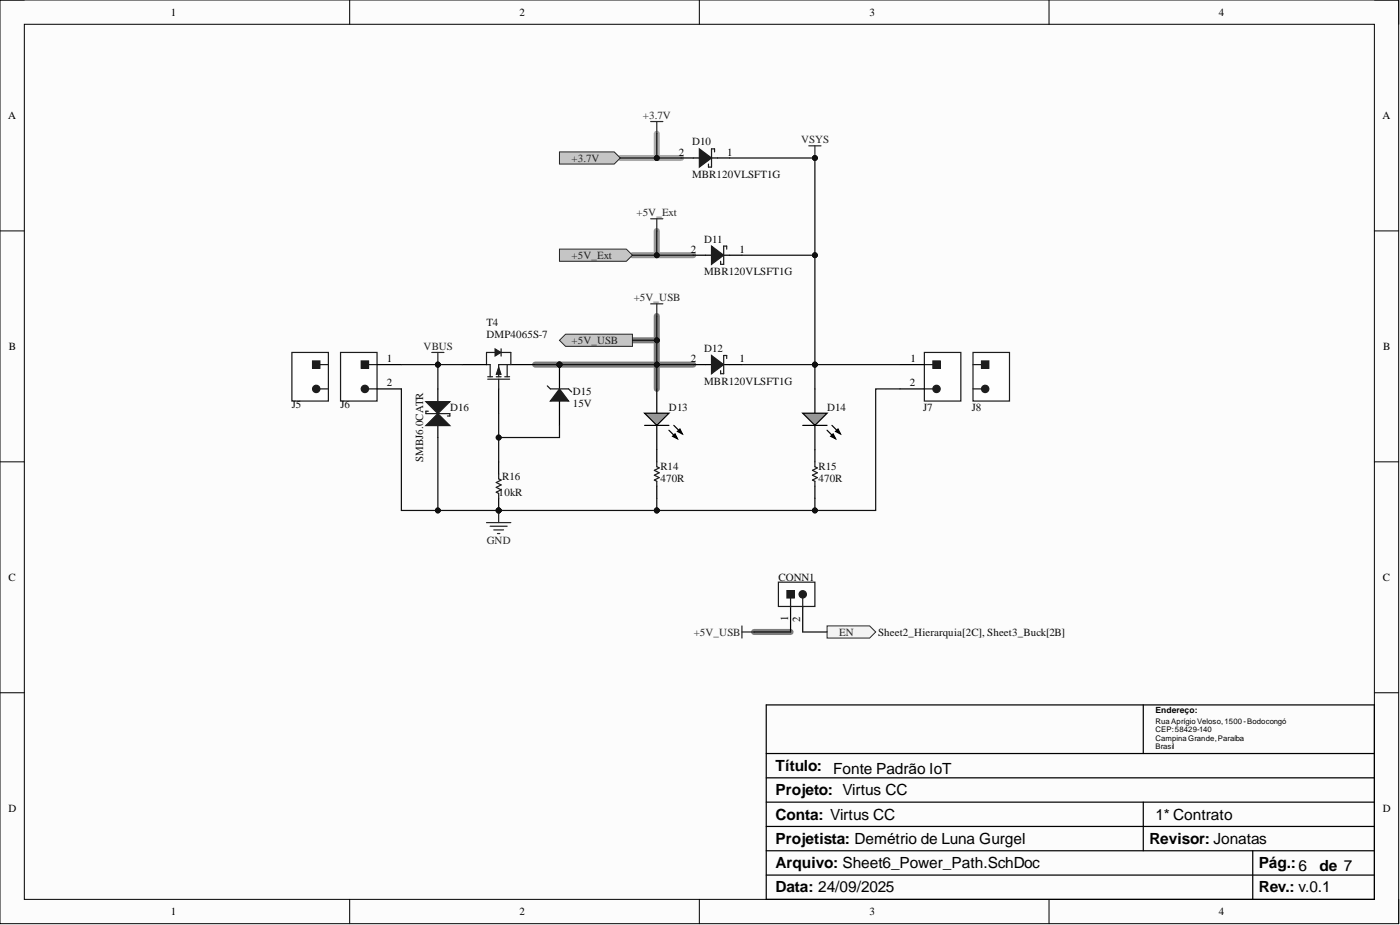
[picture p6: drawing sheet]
<svg xmlns="http://www.w3.org/2000/svg" width="292mm" height="193mm" viewBox="0 0 292 193" stroke-linecap="round" stroke-linejoin="round" font-family="sans-serif">
<defs><g id="words">
<g font-size="3.2">
<text x="161.8" y="160.8">Título:</text>
<text x="173.8" y="161.5">Fonte Padrão IoT</text>
<text x="161.8" y="165.9">Projeto: Virtus CC</text>
<text x="161.8" y="171">Conta: Virtus CC</text>
<text x="241.1" y="171">1* Contrato</text>
<text x="161.8" y="176">Projetista: Demétrio de Luna Gurgel</text>
<text x="239.8" y="176">Revisor: Jonatas</text>
<text x="161.8" y="181.1">Arquivo: Sheet6_Power_Path.SchDoc</text>
<text x="262.6" y="181.1">Pág.:6</text>
<text x="275.3" y="181.8">de 7</text>
<text x="161.8" y="186.2">Data: 24/09/2025</text>
<text x="262.6" y="186.2">Rev.: v.0.1</text>
</g>
<g font-size="2.3">
<text x="35.6" y="3.3">1</text>
<text x="108.4" y="3.3">2</text>
<text x="181.4" y="3.3">3</text>
<text x="254.3" y="3.3">4</text>
<text x="1.7" y="24.8">A</text>
<text x="288.4" y="24.8">A</text>
<text x="141.6" y="32.5">2</text>
<text x="151.8" y="32.5">1</text>
<text x="144.1" y="52.7">2</text>
<text x="154.3" y="52.7">1</text>
<text x="1.9" y="73">B</text>
<text x="80.7" y="75.6">1</text>
<text x="144.1" y="75.6">2</text>
<text x="154.3" y="75.6">1</text>
<text x="190" y="75.6">1</text>
<text x="288.6" y="73">B</text>
<text x="80.7" y="80.6">2</text>
<text x="189.8" y="80.6">2</text>
<text x="1.8" y="121.2">C</text>
<text x="288.5" y="121.2">C</text>
<text x="164.4" y="129.6" transform="rotate(-90 164.4 129.6)">1</text>
<text x="167" y="129.8" transform="rotate(-90 167 129.8)">2</text>
<text x="1.8" y="169.4">D</text>
<text x="288.5" y="169.4">D</text>
<text x="35.6" y="190.9">1</text>
<text x="108.4" y="190.9">2</text>
<text x="181.4" y="190.9">3</text>
<text x="254.3" y="190.9">4</text>
</g>
<g font-size="2.3" fill="#262626">
<text x="134.2" y="24.8">+3.7V</text>
<text x="167.1" y="29.9">VSYS</text>
<text x="119.3" y="33.7">+3.7V</text>
<text x="132.8" y="45.1">+5V_Ext</text>
<text x="119.3" y="54">+5V_Ext</text>
<text x="132.2" y="62.9">+5V_USB</text>
<text x="119.3" y="71.8">+5V_USB</text>
<text x="88.4" y="73">VBUS</text>
<text x="101.6" y="113.6">GND</text>
<text x="144.7" y="132.6">+5V_USB</text>
<text x="175.1" y="132.6">EN</text>
</g>
<g font-size="2.3" fill="#0e0e0e">
<text x="144.4" y="30.3">D10</text>
<text x="144.4" y="37.2">MBR120VLSFT1G</text>
<text x="146.9" y="50.6">D11</text>
<text x="146.9" y="57.5">MBR120VLSFT1G</text>
<text x="101.5" y="67.9">T4</text>
<text x="101.5" y="70.5">DMP4065S-7</text>
<text x="146.9" y="73.4">D12</text>
<text x="119.5" y="82.3">D15</text>
<text x="146.9" y="80.3">MBR120VLSFT1G</text>
<text x="60.9" y="85.2">J5</text>
<text x="71.1" y="85.2">J6</text>
<text x="93.9" y="85.7">D16</text>
<text x="119.5" y="84.9">15V</text>
<text x="139.6" y="85.7">D13</text>
<text x="172.6" y="85.7">D14</text>
<text x="192.6" y="85.7">J7</text>
<text x="202.8" y="85.7">J8</text>
<text x="88.3" y="96.3" transform="rotate(-90 88.3 96.3)">SMBJ6.0CATR</text>
<text x="104.8" y="100.1">R16</text>
<text x="137.8" y="100.7">470R</text>
<text x="137.8" y="98.1">R14</text>
<text x="170.8" y="100.7">470R</text>
<text x="170.8" y="98.1">R15</text>
<text x="104" y="103.4">10kR</text>
<text x="162.4" y="121.2">CONN1</text>
<text x="183.2" y="132.6">Sheet2_Hierarquia[2C], Sheet3_Buck[2B]</text>
</g>
<text font-size="1.8" x="241.1" y="148.7">Endereço:</text>
<g font-size="1.6">
<text x="241.1" y="151">Rua Aprígio Veloso,1500 -Bodocongó</text>
<text x="241.1" y="152.8">CEP:58429-140</text>
<text x="241.1" y="154.6">Campina Grande,Paraíba</text>
<text x="241.1" y="156.4">Brasil</text>
</g>
</g></defs>
<path d="M0 0h291.8v192.7h-291.8z" fill-rule="evenodd" fill="#fcfcfc"/>
<path d="M0 0h291.8v192.7h-291.8z" fill="none" stroke="#000" stroke-width=".21"/>
<path d="M5.1 5.1h281.7v182.5h-281.7z" fill-rule="evenodd" fill="#fcfcfc"/>
<g fill="none" stroke="#000" stroke-width=".21">
<path d="M0 0h5.1M73 0v5.1M145.9 0v5.1M218.9 0v5.1M286.8 0h5v5.1M5.1 5.1h281.7v182.5h-281.7zM0 48.2h5.1M286.8 48.2h5M0 96.3h5.1M286.8 96.3h5M0 144.5h5.1M286.8 144.5h5"/>
<path d="M73 187.6v5.1M145.9 187.6v5.1M218.9 187.6v5.1M291.8 187.6v5.1"/>
</g>
<path d="M132 53.2h12.6M137 48.2v5" fill="none" stroke="#999" stroke-width="1.3"/>
<path d="M111.7 76.1h32.9M132 71h5M137 65.9v15.2M157.3 131.8h7.6" fill="none" stroke="#7e7e7e" stroke-width="1.3"/>
<path d="M129.4 33h12.7M137 27.9v5.1" fill="none" stroke="#a9a9a9" stroke-width="1.3"/>
<path d="M147.2 53.2h5.1M159.9 147.1h126.9v40.5h-126.9zM159.9 157.2h126.9M238.5 147.1v10.1M159.9 177.5h126.9M159.9 172.4h126.9M159.9 167.3h126.9M159.9 162.3h126.9M238.5 167.3v10.2M261.4 177.5v10.1M159.9 182.6h126.9" fill="none" stroke="#000" stroke-width=".25"/>
<path d="M148.5 51.3l2.5 1.9-2.5 1.9z" fill="#1c1c1c"/>
<path d="M148.5 51.3l2.5 1.9-2.5 1.9zM151.6 52v-.7h-.6v3.8h-.6v-.6" fill="none" stroke="#1c1c1c" stroke-width=".25"/>
<path d="M144.6 53.2h2.6M152.3 53.2h2.5M147.2 76.1h5.1" fill="none" stroke="#000" stroke-width=".25"/>
<path d="M148.5 74.2l2.5 1.9-2.5 1.9z" fill="#1c1c1c"/>
<path d="M148.5 74.2l2.5 1.9-2.5 1.9zM151.6 74.8v-.6h-.6v3.8h-.6v-.7" fill="none" stroke="#1c1c1c" stroke-width=".25"/>
<path d="M144.6 76.1h2.6M152.3 76.1h2.5" fill="none" stroke="#000" stroke-width=".25"/>
<path d="M116.7 52h14l1.3 1.2-1.3 1.3h-14z" fill-rule="evenodd" fill="#c5c5c5"/>
<path d="M116.7 52h14l1.3 1.2-1.3 1.3h-14z" fill="none" stroke="#262626" stroke-width=".21"/>
<path d="M135.8 45.6h2.5M137 45.6v2.6" fill="none" stroke="#262626" stroke-width=".25"/>
<path d="M116.7 71l1.3-1.3h14v2.6h-14z" fill-rule="evenodd" fill="#c5c5c5"/>
<path d="M116.7 71l1.3-1.3h14v2.6h-14z" fill="none" stroke="#262626" stroke-width=".21"/>
<path d="M135.8 25.4h2.5M137 25.4v2.5M135.8 63.4h2.5M137 63.4v2.5" fill="none" stroke="#262626" stroke-width=".25"/>
<path d="M116.7 31.7h11.5l1.2 1.3-1.2 1.2h-11.5z" fill-rule="evenodd" fill="#c5c5c5"/>
<path d="M116.7 31.7h11.5l1.2 1.3-1.2 1.2h-11.5z" fill="none" stroke="#262626" stroke-width=".21"/>
<path d="M144.6 33h5.1" fill="none" stroke="#000" stroke-width=".25"/>
<path d="M145.9 31.1l2.6 1.9-2.6 1.9z" fill="#1c1c1c"/>
<path d="M145.9 31.1l2.6 1.9-2.6 1.9zM149.1 31.7v-.6h-.6v3.8h-.7v-.7" fill="none" stroke="#1c1c1c" stroke-width=".25"/>
<path d="M142.1 33h2.5M149.7 33h2.6M137 81.1v5.1M137 88.7v5.1" fill="none" stroke="#000" stroke-width=".25"/>
<path d="M134.5 86.2h5.1l-2.6 2.5z" fill="#969696"/>
<path d="M134.5 86.2h5.1l-2.6 2.5zM134.5 88.7h5.1M137 93.8v2.5M139.6 89.8l1.7 1.7M140.3 91l.5-.5 .5 1zM140.6 88.7l1.8 1.8M141.3 90l.6-.5 .5 1zM137 101.4v2.6" fill="none" stroke="#000" stroke-width=".25"/>
<path d="M140.3 91l.5-.5 .5 1zM141.3 90l.6-.5 .5 1z" fill="#000"/>
<path d="M137 96.3v1.1l.5 .2-1 .5 1 .5-1 .5 1 .5-1 .5 .5 .3v1" fill="none" stroke="#1c1c1c" stroke-width=".25"/>
<path d="M60.9 73.5h7.6v10.2h-7.6z" fill-rule="evenodd" fill="#fefefe"/>
<path d="M60.9 73.5h7.6v10.2h-7.6zM66.7 81.1h1.8" fill="none" stroke="#1c1c1c" stroke-width=".25"/>
<circle cx="66" cy="81.1" r=".76" fill="#1c1c1c"/>
<g fill="none" stroke="#1c1c1c" stroke-width=".25">
<path d="M66.7 76.1h1.8"/>
<circle cx="66" cy="81.1" r=".76"/>
</g>
<path d="M65.2 75.3h1.5v1.5h-1.5z" fill-rule="evenodd" fill="#1c1c1c"/>
<path d="M65.2 75.3h1.5v1.5h-1.5z" fill="none" stroke="#1c1c1c" stroke-width=".25"/>
<path d="M71.1 73.5h7.6v10.2h-7.6z" fill-rule="evenodd" fill="#fefefe"/>
<path d="M71.1 73.5h7.6v10.2h-7.6zM76.9 81.1h1.8" fill="none" stroke="#1c1c1c" stroke-width=".25"/>
<circle cx="76.1" cy="81.1" r=".76" fill="#1c1c1c"/>
<g fill="none" stroke="#1c1c1c" stroke-width=".25">
<path d="M76.9 76.1h1.8"/>
<circle cx="76.1" cy="81.1" r=".76"/>
</g>
<path d="M78.7 76.1h5M78.7 81.1h5" fill="none" stroke="#000" stroke-width=".25"/>
<path d="M75.4 75.3h1.5v1.5h-1.5z" fill-rule="evenodd" fill="#1c1c1c"/>
<path d="M75.4 75.3h1.5v1.5h-1.5zM101.8 79.1h4.5M101.8 78.6h1M102.3 76.1v2.5M103.5 78.6h1.1M104 79.1v2M105.3 78.6h1M105.8 76.1v2.5M106.6 76.1h-2.6v2.5" fill="none" stroke="#1c1c1c" stroke-width=".25"/>
<path d="M104 81.1v5.1" fill="none" stroke="#000" stroke-width=".25"/>
<path d="M104 76.6l.6 1.5h-1.1z" fill="#1c1c1c"/>
<path d="M104 76.6l.6 1.5h-1.1z" fill="none" stroke="#1c1c1c" stroke-width=".21"/>
<path d="M101.5 76.1h.8" fill="none" stroke="#1c1c1c" stroke-width=".25"/>
<path d="M106.6 76.1h5.1" fill="none" stroke="#000" stroke-width=".25"/>
<path d="M103.3 72.8l1.3 .7-1.3 .8z" fill="#1c1c1c"/>
<path d="M103.3 72.8l1.3 .7-1.3 .8z" fill="none" stroke="#1c1c1c" stroke-width=".21"/>
<path d="M103.3 73.5h-1.8v2.6M104.6 72.8v1.5M104.6 73.5h2v2.6" fill="none" stroke="#1c1c1c" stroke-width=".25"/>
<path d="M96.4 76.1h5.1" fill="none" stroke="#000" stroke-width=".25"/>
<circle cx="104" cy="106.5" r=".51" fill="#0e0e0e"/>
<circle cx="104" cy="106.5" r=".51" fill="none" stroke="#0e0e0e" stroke-width=".21"/>
<path d="M104 104v2.5" fill="none" stroke="#000" stroke-width=".25"/>
<circle cx="104" cy="106.5" r=".51" fill="#0e0e0e"/>
<circle cx="104" cy="106.5" r=".51" fill="none" stroke="#0e0e0e" stroke-width=".21"/>
<path d="M104 96.3v2.6" fill="none" stroke="#000" stroke-width=".25"/>
<path d="M104 98.9v1l.6 .2-1.1 .6 1.1 .5-1.1 .5 1.1 .5-1.1 .5 .5 .2v1.1" fill="none" stroke="#1c1c1c" stroke-width=".25"/>
<circle cx="116.7" cy="76.1" r=".51" fill="#0e0e0e"/>
<circle cx="116.7" cy="76.1" r=".51" fill="none" stroke="#0e0e0e" stroke-width=".21"/>
<path d="M116.7 76.1v5M116.7 83.7v5" fill="none" stroke="#000" stroke-width=".25"/>
<circle cx="116.7" cy="76.1" r=".51" fill="#0e0e0e"/>
<circle cx="116.7" cy="76.1" r=".51" fill="none" stroke="#0e0e0e" stroke-width=".21"/>
<path d="M116.7 81.1l1.9 2.6h-3.8z" fill="#1c1c1c"/>
<path d="M114.2 80.5l.6 .6h3.8l.7 .7M116.7 81.1l1.9 2.6h-3.8z" fill="none" stroke="#1c1c1c" stroke-width=".25"/>
<path d="M101.5 109h5.1M102.3 109.8h3.5M103 110.5h2.1M103.8 111.3h.5M104 106.5v2.5" fill="none" stroke="#262626" stroke-width=".25"/>
<circle cx="104" cy="106.5" r=".51" fill="#0e0e0e"/>
<circle cx="104" cy="106.5" r=".51" fill="none" stroke="#0e0e0e" stroke-width=".21"/>
<path d="M90.1 73.5h2.5M91.4 73.5v2.6" fill="none" stroke="#262626" stroke-width=".25"/>
<circle cx="91.4" cy="76.1" r=".51" fill="#0e0e0e"/>
<circle cx="91.4" cy="76.1" r=".51" fill="none" stroke="#0e0e0e" stroke-width=".21"/>
<path d="M91.4 81.1v2.5M91.4 88.8v2.5" fill="none" stroke="#000" stroke-width=".25"/>
<path d="M88.9 88.8l2.5-2.5 2.5 2.5z" fill="#1c1c1c"/>
<path d="M88.9 88.8l2.5-2.5 2.5 2.5zM89.4 85.8h-.5v.5h5v.5h-.5" fill="none" stroke="#1c1c1c" stroke-width=".25"/>
<path d="M88.9 83.8h5l-2.5 2.5z" fill="#1c1c1c"/>
<path d="M88.9 83.8h5l-2.5 2.5zM170 96.3v1.1l.5 .2-1 .5 1 .5-1 .5 1 .5-1 .5 .5 .3v1" fill="none" stroke="#1c1c1c" stroke-width=".25"/>
<path d="M170 81.1v5.1M170 88.7v7.6M170 101.4v2.6" fill="none" stroke="#000" stroke-width=".25"/>
<path d="M167.5 86.2h5.1l-2.6 2.5z" fill="#969696"/>
<path d="M167.5 86.2h5.1l-2.6 2.5zM167.5 88.7h5.1M172.6 89.8l1.7 1.7M173.3 91l.5-.5 .5 1zM173.6 88.7l1.8 1.8M174.3 90l.5-.5 .6 1z" fill="none" stroke="#000" stroke-width=".25"/>
<path d="M173.3 91l.5-.5 .5 1zM174.3 90l.5-.5 .6 1z" fill="#000"/>
<path d="M168.8 30.4h2.5M170 30.4v2.6" fill="none" stroke="#262626" stroke-width=".25"/>
<circle cx="170" cy="33" r=".51" fill="#0e0e0e"/>
<circle cx="170" cy="33" r=".51" fill="none" stroke="#0e0e0e" stroke-width=".21"/>
<path d="M192.9 73.5h7.6v10.2h-7.6z" fill-rule="evenodd" fill="#fefefe"/>
<path d="M192.9 73.5h7.6v10.2h-7.6zM192.9 81.1h1.7" fill="none" stroke="#1c1c1c" stroke-width=".25"/>
<circle cx="195.4" cy="81.1" r=".76" fill="#1c1c1c"/>
<g fill="none" stroke="#1c1c1c" stroke-width=".25">
<path d="M192.9 76.1h1.7"/>
<circle cx="195.4" cy="81.1" r=".76"/>
</g>
<path d="M187.8 76.1h5.1M187.8 81.1h5.1" fill="none" stroke="#000" stroke-width=".25"/>
<path d="M194.6 75.3h1.6v1.5h-1.6z" fill-rule="evenodd" fill="#1c1c1c"/>
<path d="M194.6 75.3h1.6v1.5h-1.6z" fill="none" stroke="#1c1c1c" stroke-width=".25"/>
<path d="M203 73.5h7.6v10.2h-7.6z" fill-rule="evenodd" fill="#fefefe"/>
<path d="M203 73.5h7.6v10.2h-7.6zM203 81.1h1.8" fill="none" stroke="#1c1c1c" stroke-width=".25"/>
<circle cx="205.5" cy="81.1" r=".76" fill="#1c1c1c"/>
<g fill="none" stroke="#1c1c1c" stroke-width=".25">
<path d="M203 76.1h1.8"/>
<circle cx="205.5" cy="81.1" r=".76"/>
</g>
<path d="M204.8 75.3h1.5v1.5h-1.5z" fill-rule="evenodd" fill="#1c1c1c"/>
<path d="M204.8 75.3h1.5v1.5h-1.5z" fill="none" stroke="#1c1c1c" stroke-width=".25"/>
<path d="M162.4 121.4h7.6v5.1h-7.6z" fill-rule="evenodd" fill="#fefefe"/>
<path d="M162.4 121.4h7.6v5.1h-7.6z" fill="none" stroke="#1c1c1c" stroke-width=".25"/>
<path d="M164.9 126.8v5M167.5 126.8v5" fill="none" stroke="#000" stroke-width=".25"/>
<path d="M164.2 123.2h1.5v1.5h-1.5z" fill-rule="evenodd" fill="#1c1c1c"/>
<path d="M164.2 123.2h1.5v1.5h-1.5z" fill="none" stroke="#1c1c1c" stroke-width=".25"/>
<circle cx="167.5" cy="124" r=".76" fill="#1c1c1c"/>
<g fill="none" stroke="#1c1c1c" stroke-width=".25">
<path d="M164.9 124.7v2.1M167.5 124.7v2.1"/>
<circle cx="167.5" cy="124" r=".76"/>
</g>
<path d="M172.6 130.6h8.8l1.3 1.2-1.3 1.3h-8.8z" fill-rule="evenodd" fill="#f0f0f0"/>
<path d="M172.6 130.6h8.8l1.3 1.2-1.3 1.3h-8.8z" fill="none" stroke="#262626" stroke-width=".21"/>
<path d="M154.8 130.6v2.5M154.8 131.8h2.5" fill="none" stroke="#262626" stroke-width=".25"/>
<path d="M132 53.2h12.6" fill="none" stroke="#0e0e0e" stroke-width=".25"/>
<circle cx="137" cy="53.2" r=".51" fill="#0e0e0e"/>
<circle cx="137" cy="53.2" r=".51" fill="none" stroke="#0e0e0e" stroke-width=".21"/>
<path d="M137 48.2v5" fill="none" stroke="#0e0e0e" stroke-width=".25"/>
<circle cx="137" cy="53.2" r=".51" fill="#0e0e0e"/>
<circle cx="137" cy="53.2" r=".51" fill="none" stroke="#0e0e0e" stroke-width=".21"/>
<path d="M137 65.9v15.2" fill="none" stroke="#0e0e0e" stroke-width=".25"/>
<circle cx="137" cy="71" r=".51" fill="#0e0e0e"/>
<circle cx="137" cy="71" r=".51" fill="none" stroke="#0e0e0e" stroke-width=".21"/>
<circle cx="137" cy="76.1" r=".51" fill="#0e0e0e"/>
<circle cx="137" cy="76.1" r=".51" fill="none" stroke="#0e0e0e" stroke-width=".21"/>
<path d="M137 76.1h7.6" fill="none" stroke="#0e0e0e" stroke-width=".25"/>
<circle cx="137" cy="76.1" r=".51" fill="#0e0e0e"/>
<circle cx="137" cy="76.1" r=".51" fill="none" stroke="#0e0e0e" stroke-width=".21"/>
<path d="M132 71h5" fill="none" stroke="#0e0e0e" stroke-width=".25"/>
<circle cx="137" cy="71" r=".51" fill="#0e0e0e"/>
<circle cx="137" cy="71" r=".51" fill="none" stroke="#0e0e0e" stroke-width=".21"/>
<path d="M129.4 33h12.7" fill="none" stroke="#0e0e0e" stroke-width=".25"/>
<circle cx="137" cy="33" r=".51" fill="#0e0e0e"/>
<circle cx="137" cy="33" r=".51" fill="none" stroke="#0e0e0e" stroke-width=".21"/>
<path d="M137 27.9v5.1" fill="none" stroke="#0e0e0e" stroke-width=".25"/>
<circle cx="137" cy="33" r=".51" fill="#0e0e0e"/>
<circle cx="137" cy="33" r=".51" fill="none" stroke="#0e0e0e" stroke-width=".21"/>
<path d="M83.7 76.1h12.7" fill="none" stroke="#0e0e0e" stroke-width=".25"/>
<circle cx="91.4" cy="76.1" r=".51" fill="#0e0e0e"/>
<circle cx="91.4" cy="76.1" r=".51" fill="none" stroke="#0e0e0e" stroke-width=".21"/>
<path d="M111.7 76.1h5" fill="none" stroke="#0e0e0e" stroke-width=".25"/>
<circle cx="116.7" cy="76.1" r=".51" fill="#0e0e0e"/>
<circle cx="116.7" cy="76.1" r=".51" fill="none" stroke="#0e0e0e" stroke-width=".21"/>
<path d="M91.4 76.1v5" fill="none" stroke="#0e0e0e" stroke-width=".25"/>
<circle cx="91.4" cy="76.1" r=".51" fill="#0e0e0e"/>
<circle cx="91.4" cy="76.1" r=".51" fill="none" stroke="#0e0e0e" stroke-width=".21"/>
<path d="M116.7 76.1h20.3" fill="none" stroke="#0e0e0e" stroke-width=".25"/>
<circle cx="116.7" cy="76.1" r=".51" fill="#0e0e0e"/>
<circle cx="116.7" cy="76.1" r=".51" fill="none" stroke="#0e0e0e" stroke-width=".21"/>
<circle cx="137" cy="76.1" r=".51" fill="#0e0e0e"/>
<circle cx="137" cy="76.1" r=".51" fill="none" stroke="#0e0e0e" stroke-width=".21"/>
<path d="M154.8 76.1h15.2v5" fill="none" stroke="#0e0e0e" stroke-width=".25"/>
<circle cx="170" cy="76.1" r=".51" fill="#0e0e0e"/>
<circle cx="170" cy="76.1" r=".51" fill="none" stroke="#0e0e0e" stroke-width=".21"/>
<path d="M170 104v2.5h-33" fill="none" stroke="#0e0e0e" stroke-width=".25"/>
<circle cx="170" cy="106.5" r=".51" fill="#0e0e0e"/>
<circle cx="170" cy="106.5" r=".51" fill="none" stroke="#0e0e0e" stroke-width=".21"/>
<circle cx="137" cy="106.5" r=".51" fill="#0e0e0e"/>
<circle cx="137" cy="106.5" r=".51" fill="none" stroke="#0e0e0e" stroke-width=".21"/>
<path d="M91.4 91.3v15.2" fill="none" stroke="#0e0e0e" stroke-width=".25"/>
<circle cx="91.4" cy="106.5" r=".51" fill="#0e0e0e"/>
<circle cx="91.4" cy="106.5" r=".51" fill="none" stroke="#0e0e0e" stroke-width=".21"/>
<path d="M154.8 53.2h15.2v22.9" fill="none" stroke="#0e0e0e" stroke-width=".25"/>
<circle cx="170" cy="53.2" r=".51" fill="#0e0e0e"/>
<circle cx="170" cy="53.2" r=".51" fill="none" stroke="#0e0e0e" stroke-width=".21"/>
<circle cx="170" cy="76.1" r=".51" fill="#0e0e0e"/>
<circle cx="170" cy="76.1" r=".51" fill="none" stroke="#0e0e0e" stroke-width=".21"/>
<path d="M152.3 33h17.7v20.2" fill="none" stroke="#0e0e0e" stroke-width=".25"/>
<circle cx="170" cy="33" r=".51" fill="#0e0e0e"/>
<circle cx="170" cy="33" r=".51" fill="none" stroke="#0e0e0e" stroke-width=".21"/>
<circle cx="170" cy="53.2" r=".51" fill="#0e0e0e"/>
<circle cx="170" cy="53.2" r=".51" fill="none" stroke="#0e0e0e" stroke-width=".21"/>
<path d="M170 76.1h17.8" fill="none" stroke="#0e0e0e" stroke-width=".25"/>
<circle cx="170" cy="76.1" r=".51" fill="#0e0e0e"/>
<circle cx="170" cy="76.1" r=".51" fill="none" stroke="#0e0e0e" stroke-width=".21"/>
<path d="M187.8 81.1h-5.1v25.4h-12.7" fill="none" stroke="#0e0e0e" stroke-width=".25"/>
<circle cx="170" cy="106.5" r=".51" fill="#0e0e0e"/>
<circle cx="170" cy="106.5" r=".51" fill="none" stroke="#0e0e0e" stroke-width=".21"/>
<path d="M83.7 81.1v25.4h53.3M157.3 131.8h7.6M167.5 131.8h5.1" fill="none" stroke="#0e0e0e" stroke-width=".25"/>
<circle cx="137" cy="106.5" r=".51" fill="#0e0e0e"/>
<circle cx="137" cy="106.5" r=".51" fill="none" stroke="#0e0e0e" stroke-width=".21"/>
<circle cx="104" cy="106.5" r=".51" fill="#0e0e0e"/>
<circle cx="104" cy="106.5" r=".51" fill="none" stroke="#0e0e0e" stroke-width=".21"/>
<circle cx="91.4" cy="106.5" r=".51" fill="#0e0e0e"/>
<circle cx="91.4" cy="106.5" r=".51" fill="none" stroke="#0e0e0e" stroke-width=".21"/>
<path d="M137 104v2.5" fill="none" stroke="#0e0e0e" stroke-width=".25"/>
<circle cx="137" cy="106.5" r=".51" fill="#0e0e0e"/>
<circle cx="137" cy="106.5" r=".51" fill="none" stroke="#0e0e0e" stroke-width=".21"/>
<path d="M116.7 88.7v2.6h-12.7v5" fill="none" stroke="#0e0e0e" stroke-width=".25"/>
<circle cx="104" cy="91.3" r=".51" fill="#0e0e0e"/>
<circle cx="104" cy="91.3" r=".51" fill="none" stroke="#0e0e0e" stroke-width=".21"/>
<path d="M104 86.2v5.1" fill="none" stroke="#0e0e0e" stroke-width=".25"/>
<circle cx="104" cy="91.3" r=".51" fill="#0e0e0e"/>
<circle cx="104" cy="91.3" r=".51" fill="none" stroke="#0e0e0e" stroke-width=".21"/>
<use href="#words"/>
</svg>
